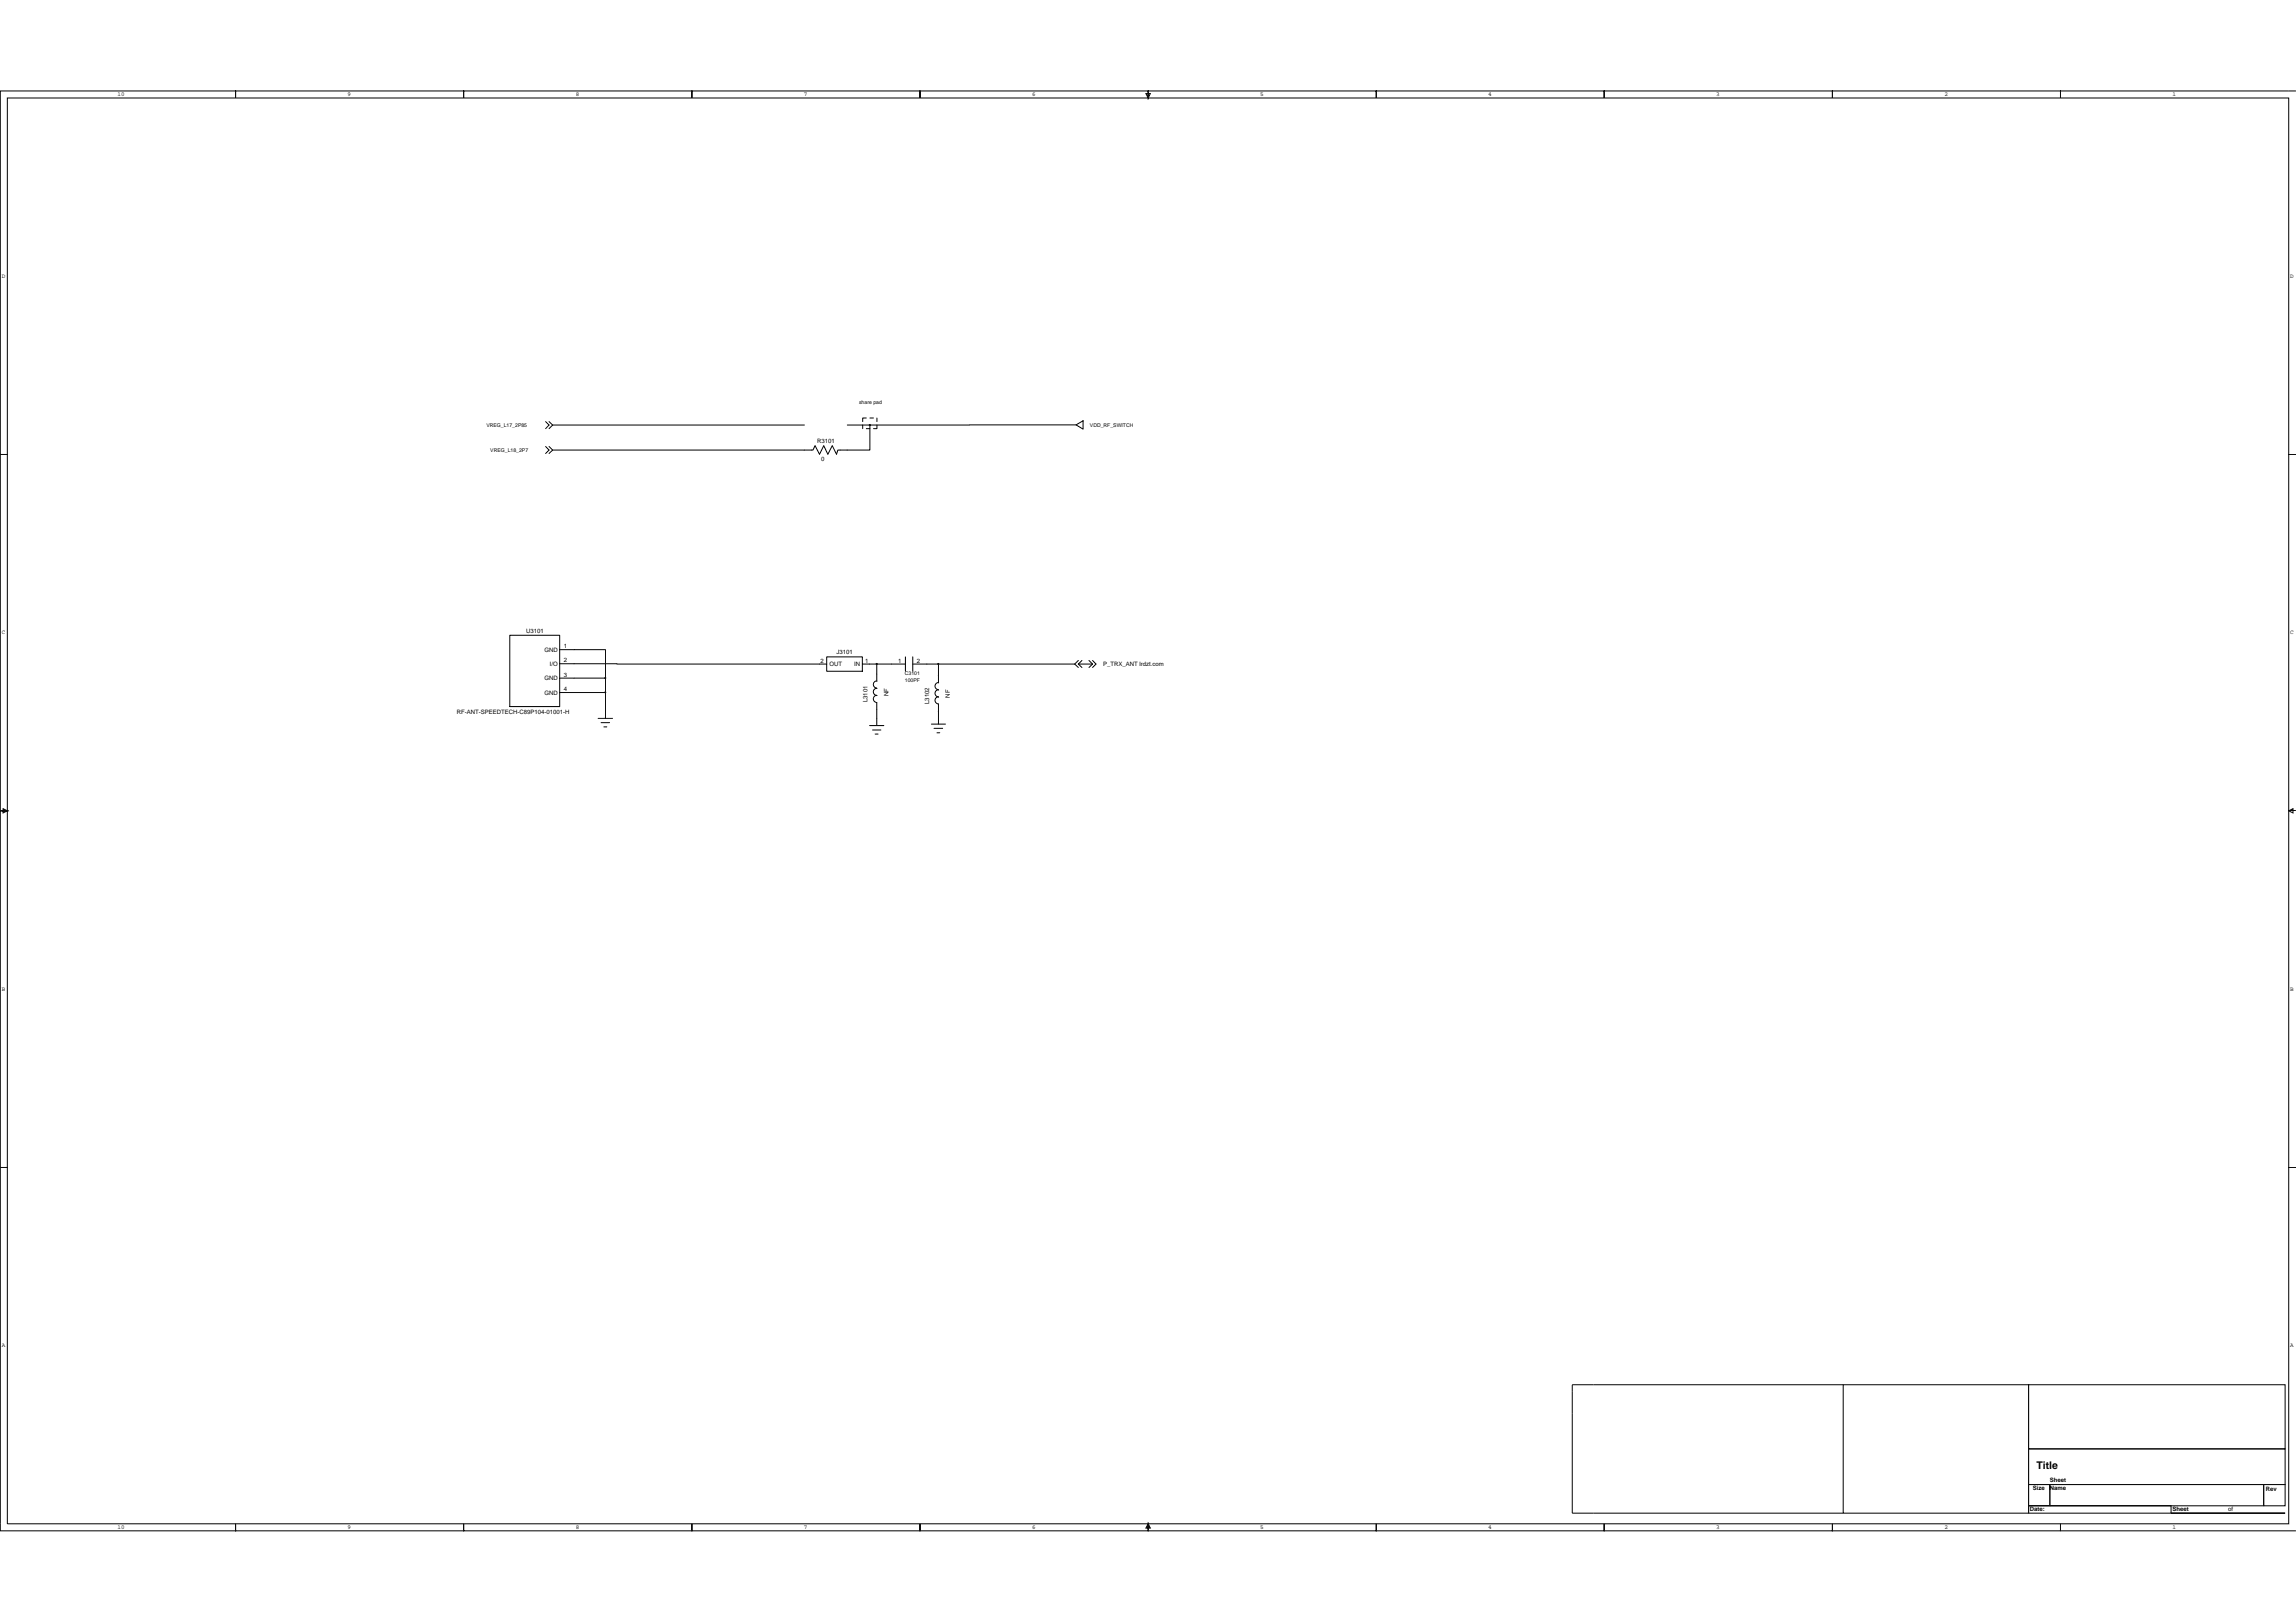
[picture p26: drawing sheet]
<svg xmlns="http://www.w3.org/2000/svg" width="297mm" height="210mm" viewBox="0 0 297 210" stroke-linecap="round" stroke-linejoin="round" font-family="sans-serif">
<defs><g id="words">
<text font-size="1.4" x="263.5" y="190.1">Title</text>
<g font-size=".8">
<text x="15.2" y="12.4">10</text>
<text x="45" y="12.4">9</text>
<text x="74.5" y="12.4">8</text>
<text x="104" y="12.4">7</text>
<text x="133.5" y="12.4">6</text>
<text x="163" y="12.4">5</text>
<text x="192.5" y="12.4">4</text>
<text x="222" y="12.4">3</text>
<text x="251.6" y="12.4">2</text>
<text x="281.1" y="12.4">1</text>
<text x=".3" y="36">D</text>
<text x="296.3" y="36">D</text>
<text x="105.7" y="57.3">R3101</text>
<text x="106.3" y="59.7">0</text>
<text x=".3" y="82.1">C</text>
<text x="68.1" y="81.9">U3101</text>
<text x="73" y="83.9">1</text>
<text x="296.3" y="82.1">C</text>
<text x="70.4" y="84.3">GND</text>
<text x="70.4" y="88">GND</text>
<text x="70.4" y="89.9">GND</text>
<text x="71.1" y="86.1">I/O</text>
<text x="73" y="85.7">2</text>
<text x="73" y="87.6">3</text>
<text x="73" y="89.4">4</text>
<text x="106.2" y="85.8">2</text>
<text x="107.3" y="86.1">OUT</text>
<text x="108.2" y="84.6">J3101</text>
<text x="110.5" y="86.1">IN</text>
<text x="111.9" y="85.8">1</text>
<text x="116.2" y="85.7">1</text>
<text x="118.6" y="85.7">2</text>
<text x="142.7" y="86.2">P_TRX_ANT lrdzt.com</text>
<text x="59.1" y="92.4">RF-ANT-SPEEDTECH-C89P104-01001-H</text>
<text x="112.2" y="90.8" transform="rotate(-90 112.2 90.8)">L3101</text>
<text x="114.9" y="90" transform="rotate(-90 114.9 90)">NF</text>
<text x="120.2" y="91.1" transform="rotate(-90 120.2 91.1)">L3102</text>
<text x="122.9" y="90.3" transform="rotate(-90 122.9 90.3)">NF</text>
<text x=".3" y="128.2">B</text>
<text x="296.3" y="128.2">B</text>
<text x=".3" y="174.3">A</text>
<text x="296.3" y="174.3">A</text>
<text x="265.2" y="191.7">Sheet</text>
<text x="15.2" y="197.8">10</text>
<text x="45" y="197.8">9</text>
<text x="74.5" y="197.8">8</text>
<text x="104" y="197.8">7</text>
<text x="133.5" y="197.8">6</text>
<text x="163" y="197.8">5</text>
<text x="192.5" y="197.8">4</text>
<text x="222" y="197.8">3</text>
<text x="251.6" y="197.8">2</text>
<text x="262.6" y="195.5">Date:</text>
<text x="263" y="192.8">Size</text>
<text x="265.2" y="192.7">Name</text>
<text x="281" y="195.5">Sheet</text>
<text x="281.1" y="197.8">1</text>
<text x="288.3" y="195.5">of</text>
<text x="293.1" y="192.9">Rev</text>
</g>
<g font-size=".7">
<text x="111.1" y="52.2">share pad</text>
<text x="62.9" y="55.2">VREG_L17_2P85</text>
<text x="63.4" y="58.5">VREG_L18_2P7</text>
<text x="141" y="55.3">VDD_RF_SWITCH</text>
<text x="117.1" y="87.4">C3101</text>
<text x="117.1" y="88.2">100PF</text>
</g>
</g></defs>
<g fill="none" stroke="#000" stroke-width=".13">
<path d="M.9 12.7h295.2v184.4h-295.2zM297 11.8h-30.4v.9v-.9h-29.5v.9v-.9h-29.6v.9v-.9h-29.4v.9v-.9h-29.6v.9l.3-.6h-.6l.3 .6v-.9h-29.5v.9v-.9h-29.5v.9v-.9h-29.5v.9v-.9h-29.5v.9v-.9h-30.5v47h.9h-.9v46.1h.9l-.5 .3v-.6l.5 .3h-.9v46.1h.9h-.9v47.1h30.5v-1v1h29.5v-1v1h29.5v-1v1h29.5v-1v1h29.5v-1l.3 .6h-.6l.3-.6v1h29.6v-1v1h29.4v-1v1h29.6v-1v1h29.5v-1v1h30.4M70.6 54.5l.4 .5-.4 .5M70.6 57.8l.4 .4-.4 .5M71 54.5l.5 .5M71 57.8l.5 .4M71.5 55l-.5 .5M71.5 58.2l-.5 .5M71.5 55h32.6M109.6 55h2.9M111.6 55v.5M112.1 54.1h-.5v.4"/>
<path d="M112.1 55.5h.4M112.5 54.1h.5M113.5 55v.5h-.5M113.5 54.1v.4M139.2 55h-26.7v3.2h-4.1l-.2 .6-.5-1.1-.6 1.1-.5-1.1-.6 1.1-.6-1.1-.2 .5h-33.7M139.2 55l.9-.6v1.1zM297 58.8h-.9h.9M66 82.2h6.4v9.2h-6.4zM72.4 85.9h34.6M72.4 84.1h5.9v5.5M72.4 87.7h5.9M72.4 89.6h5.9"/>
<path d="M77.4 92.9h1.8M77.8 93.5h1.1M78.1 94h.4M78.3 89.6v3.3M107 85h4.6v1.8h-4.6zM111.6 85.9h1.8M112.5 93.9h1.8M112.9 94.4h1.1M113.2 95h.4M113.5 90h-.1a.47 .47 0 0 0-.4 .4 .47 .47 0 0 0 .4 .5v3M113.5 89.1l-.1-.1a.47 .47 0 0 0-.4 .5 .47 .47 0 0 0 .4 .5M113.5 88.1h-.1a.47 .47 0 0 0-.4 .5 .47 .47 0 0 0 .4 .4"/>
<path d="M117.1 85.9h-3.7v2.2M117.1 85v1.8M118.1 85.9h3.3v2.4M118.1 85v1.8M120.5 93.7h1.8M120.8 94.2h1.2M121.2 94.8h.4M121.4 85.9h17.6M121.4 90.2v-.1a.47 .47 0 0 0-.4 .5 .47 .47 0 0 0 .4 .5v2.6M121.4 89.3v-.1a.47 .47 0 0 0-.4 .5 .47 .47 0 0 0 .4 .5M121.4 88.3a.47 .47 0 0 0-.4 .5 .47 .47 0 0 0 .4 .4M139 85.9l.5 .5"/>
<path d="M139.5 85.9h1.8M139.5 85.9l.5 .5M139.5 85.4l-.5 .5M140 85.4l-.5 .5M140.9 85.4l.4 .5M141.3 85.4l.5 .5-.5 .5M141.3 85.9l-.4 .5M296.1 104.9l.5-.3v.6zM296.1 104.9h.9M297 151h-.9h.9M238.5 179.2h23.9v16.6h-23.9zM238.5 179.2h-35.1v16.6h35.1"/>
<path d="M262.4 179.2h33.2v8.3h-33.2zM262.4 187.5h33.2v4.6h-33.2zM262.4 192.1h2.8v2.7h-2.8zM262.4 194.8h18.5v1h-18.5zM265.2 192.1h27.7v2.7h-27.7zM280.9 195.8h14.7zM292.9 192.1h2.7v2.7h-2.7z"/>
</g>
<g fill="#000" stroke="#000" stroke-width=".13">
<path d="M112.5 54.9l.1 .1-.1 .1z" fill-rule="evenodd"/>
<path d="M78.3 89.5l.1 .1z" fill-rule="evenodd"/>
<path d="M78.3 87.7h.1l-.1 .1z" fill-rule="evenodd"/>
<path d="M113.4 85.8l.1 .1-.1 .1z" fill-rule="evenodd"/>
<path d="M121.3 85.8l.1 .1z" fill-rule="evenodd"/>
</g>
<use href="#words"/>
</svg>
